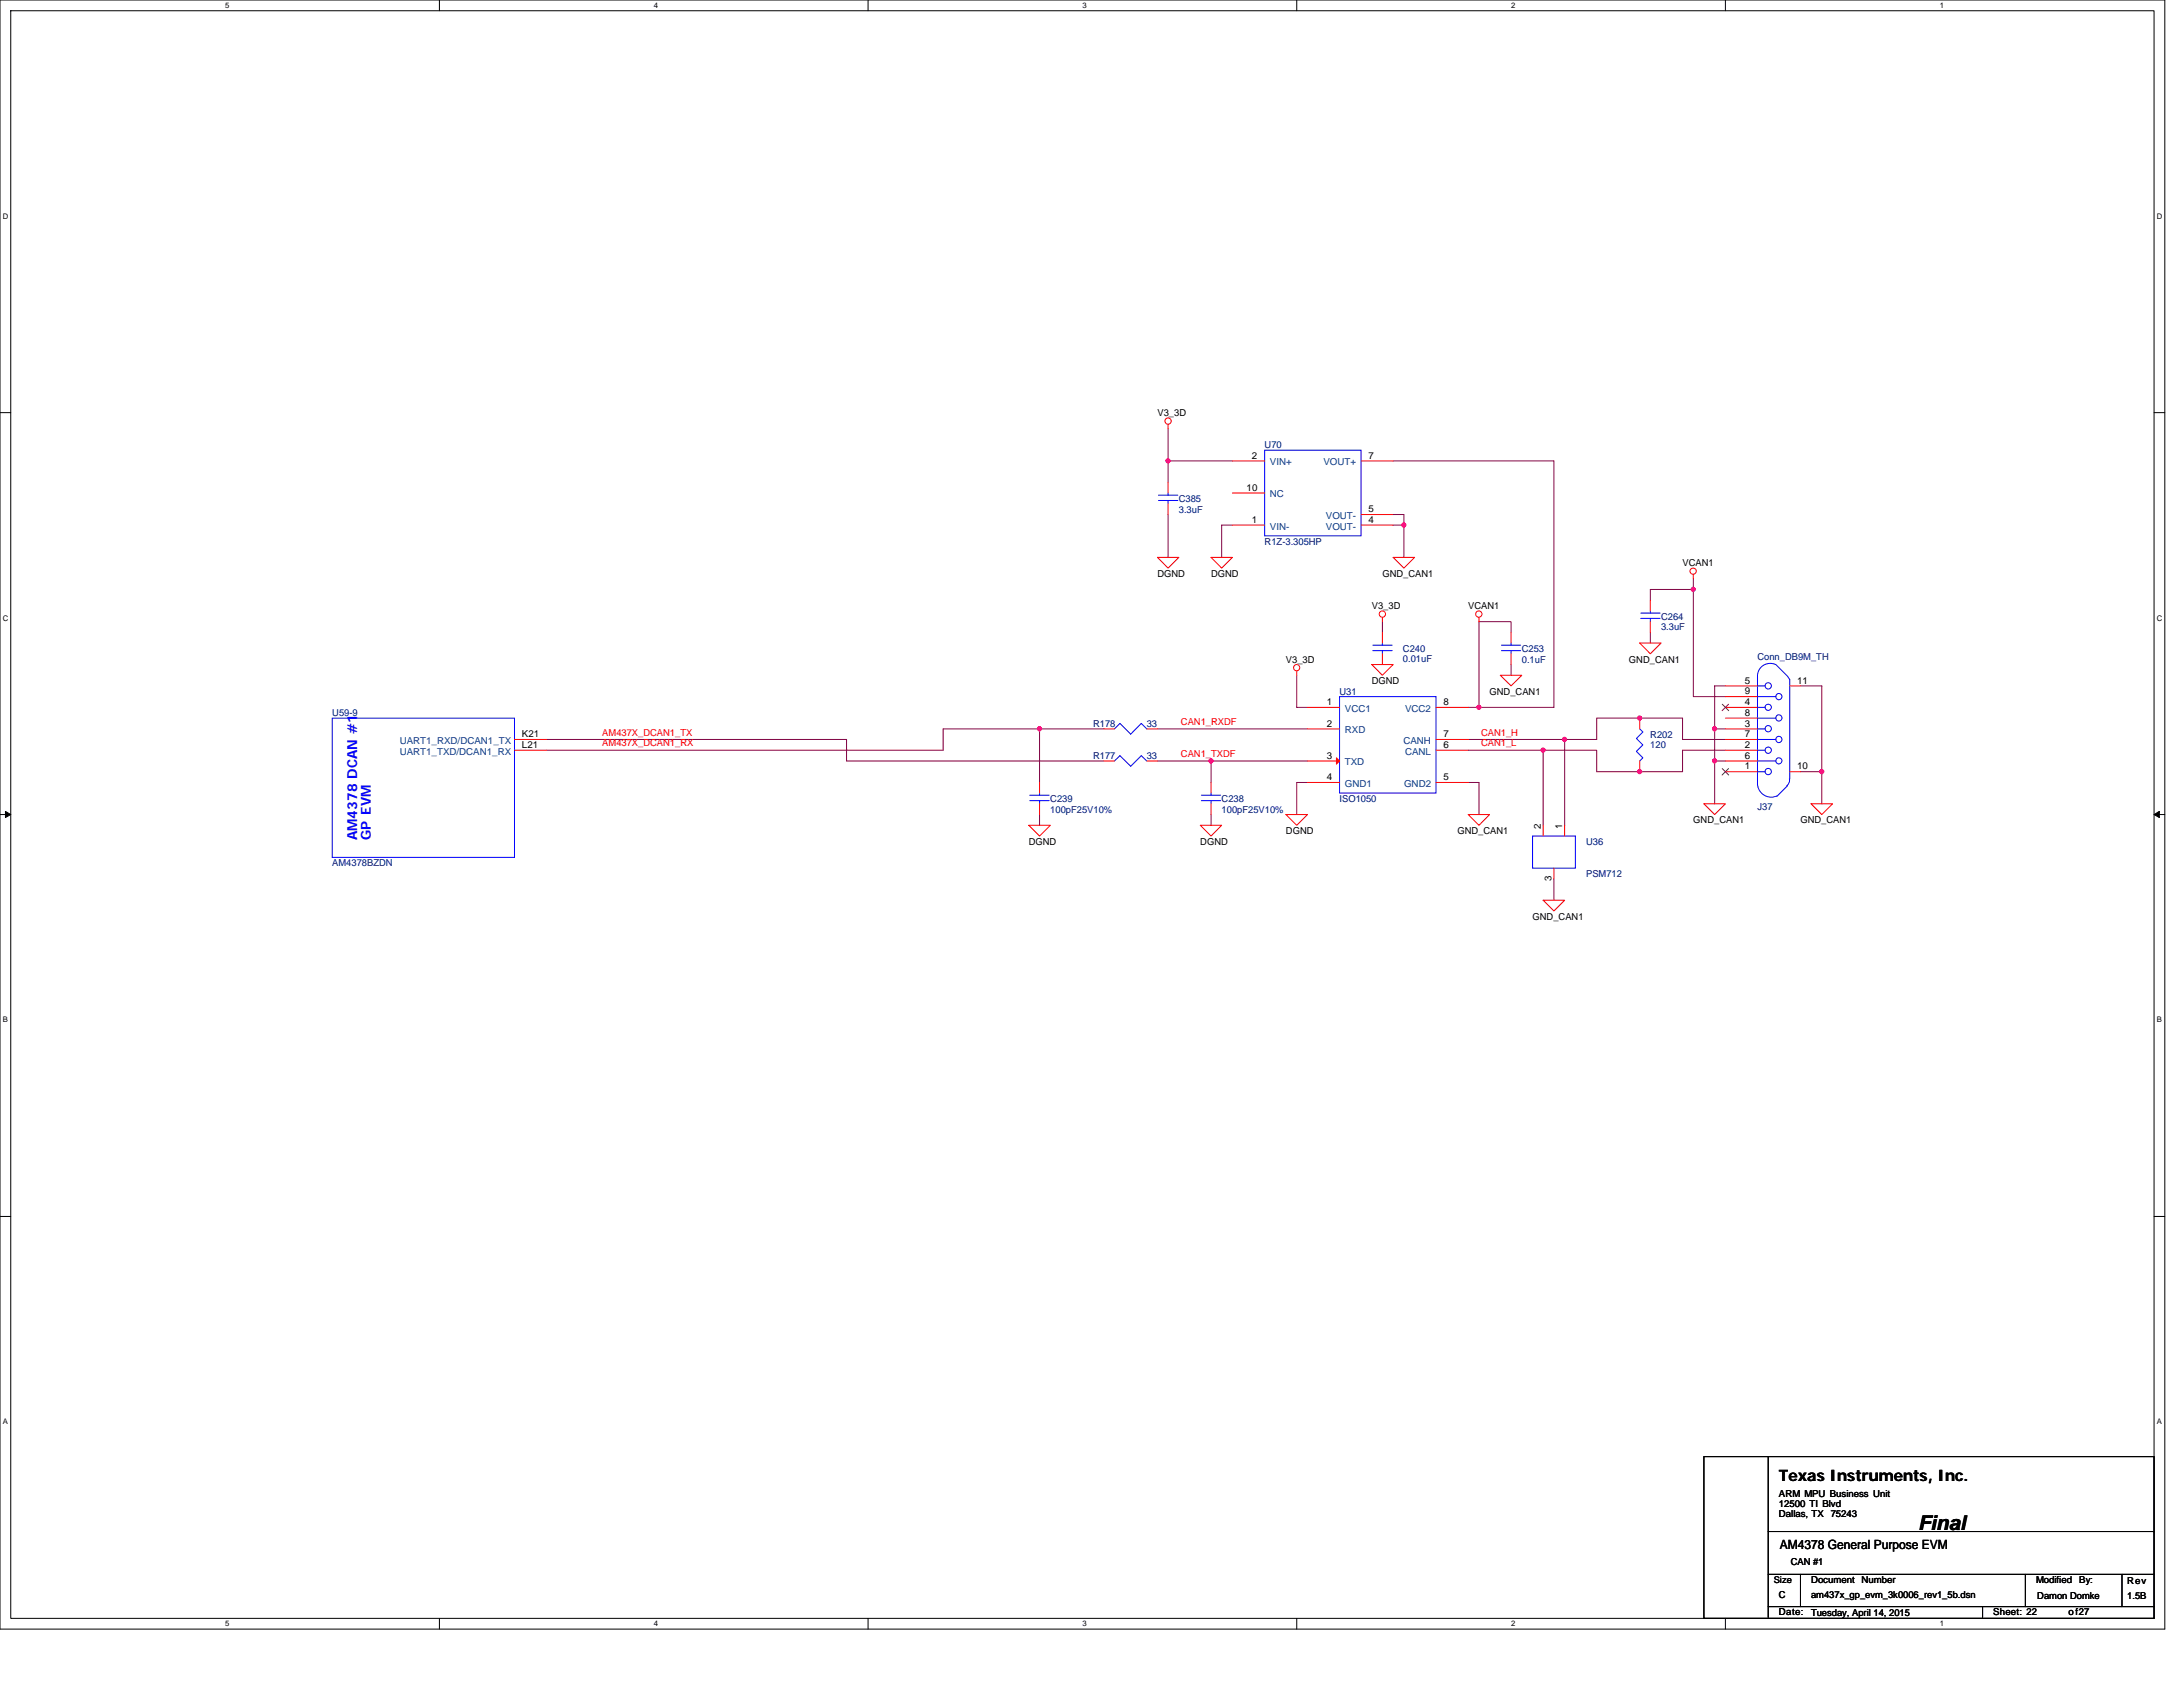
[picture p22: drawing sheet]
<svg xmlns="http://www.w3.org/2000/svg" width="279mm" height="216mm" viewBox="0 0 279 216" stroke-linecap="round" stroke-linejoin="round" font-family="sans-serif">
<defs><g id="words">
<text font-size="2.6" x="245.5" y="195.8">Final</text>
<text font-size="2" x="227.7" y="189.5">Texas Instruments, Inc.</text>
<g font-size="1.8" fill="#00f">
<text x="45.7" y="107.5" transform="rotate(-90 45.7 107.5)">AM4378 DCAN #1</text>
<text x="47.5" y="107.5" transform="rotate(-90 47.5 107.5)">GP EVM</text>
</g>
<text font-size="1.6" x="227.8" y="198.2">AM4378 General Purpose EVM</text>
<g font-size="1.2">
<text x="148.1" y="53.3">V3_3D</text>
<text x="160.2" y="58.7">2</text>
<text x="175.2" y="58.7">7</text>
<text x="159.6" y="62.8">10</text>
<text x="175.2" y="65.6">5</text>
<text x="160.2" y="66.9">1</text>
<text x="175.2" y="66.9">4</text>
<text x="148.1" y="73.8">DGND</text>
<text x="155" y="73.8">DGND</text>
<text x="175.6" y="77.9">V3_3D</text>
<text x="176.9" y="73.8">GND_CAN1</text>
<text x="187.9" y="77.9">VCAN1</text>
<text x="215.3" y="72.5">VCAN1</text>
<text x="164.6" y="84.8">V3_3D</text>
<text x="175.6" y="87.5">DGND</text>
<text x="190.6" y="88.9">GND_CAN1</text>
<text x="208.5" y="84.8">GND_CAN1</text>
<text x="223.3" y="88.9">9</text>
<text x="223.3" y="87.5">5</text>
<text x="230" y="87.5">11</text>
<text x="66.8" y="94.3">K21</text>
<text x="66.8" y="95.7">L21</text>
<text x="169.8" y="90.2">1</text>
<text x="169.8" y="93">2</text>
<text x="184.7" y="90.2">8</text>
<text x="184.7" y="95.7">6</text>
<text x="184.7" y="94.3">7</text>
<text x="223.3" y="91.6">8</text>
<text x="223.3" y="94.3">7</text>
<text x="223.3" y="90.2">4</text>
<text x="223.3" y="93">3</text>
<text x="223.3" y="95.7">2</text>
<text x="169.8" y="99.8">4</text>
<text x="169.8" y="97.1">3</text>
<text x="184.7" y="99.8">5</text>
<text x="223.3" y="97.1">6</text>
<text x="223.3" y="98.5">1</text>
<text x="230" y="98.5">10</text>
<text x="164.6" y="106.7">DGND</text>
<text x="186.5" y="106.7">GND_CAN1</text>
<text x="197.2" y="106" transform="rotate(-90 197.2 106)">2</text>
<text x="200" y="106" transform="rotate(-90 200 106)">1</text>
<text x="216.7" y="105.4">GND_CAN1</text>
<text x="230.4" y="105.4">GND_CAN1</text>
<text x="131.7" y="108.1">DGND</text>
<text x="153.6" y="108.1">DGND</text>
<text x="198.6" y="112.8" transform="rotate(-90 198.6 112.8)">3</text>
<text x="196.2" y="117.7">GND_CAN1</text>
<text x="227.7" y="191.6">ARM MPU Business Unit</text>
<text x="227.7" y="192.9">12500 TI Blvd</text>
<text x="227.7" y="194.2">Dallas, TX</text>
<text x="234.3" y="194.2">75243</text>
<text x="227" y="202.6">Size</text>
<text x="229.2" y="200.3">CAN #1</text>
<text x="231.8" y="202.6">Document</text>
<text x="238.3" y="202.6">Number</text>
<text x="260.6" y="202.6">Modified</text>
<text x="266.1" y="202.6">By:</text>
<text x="272.3" y="202.8">Rev</text>
<text x="227.7" y="206.7">Date:</text>
<text x="227.7" y="204.5">C</text>
<text x="231.8" y="206.9">Tuesday, April 14, 2015</text>
<text x="231.8" y="204.5">am437x_gp_evm_3k0006_rev1_5b.dsn</text>
<text x="255.1" y="206.7">Sheet: 22</text>
<text x="260.8" y="204.7">Damon Domke</text>
<text x="264.7" y="206.7">of27</text>
<text x="272.3" y="204.7">1.5B</text>
</g>
<g font-size="1.2" fill="#000080">
<text x="161.9" y="57.4">U70</text>
<text x="150.9" y="64.2">C385</text>
<text x="150.9" y="65.6">3.3uF</text>
<text x="161.9" y="69.7">R1Z-3.305HP</text>
<text x="179.6" y="83.4">C240</text>
<text x="194.8" y="83.4">C253</text>
<text x="212.6" y="79.3">C264</text>
<text x="212.6" y="80.7">3.3uF</text>
<text x="171.4" y="88.9">U31</text>
<text x="179.6" y="84.7">0.01uF</text>
<text x="194.8" y="84.8">0.1uF</text>
<text x="224.9" y="84.5">Conn_DB9M_TH</text>
<text x="42.5" y="91.7">U59-9</text>
<text x="139.9" y="93">R178</text>
<text x="146.8" y="93">33</text>
<text x="211.2" y="94.4">R202</text>
<text x="211.2" y="95.8">120</text>
<text x="139.9" y="97.1">R177</text>
<text x="146.8" y="97.1">33</text>
<text x="134.4" y="102.6">C239</text>
<text x="134.4" y="104">100pF25V10%</text>
<text x="156.4" y="102.6">C238</text>
<text x="156.4" y="104">100pF25V10%</text>
<text x="171.4" y="102.6">ISO1050</text>
<text x="224.9" y="103.7">J37</text>
<text x="42.5" y="110.8">AM4378BZDN</text>
<text x="203" y="108.1">U36</text>
<text x="203" y="112.2">PSM712</text>
</g>
<g font-size="1.2" fill="#004080">
<text x="162.5" y="59.6">VIN+</text>
<text x="169.4" y="59.6">VOUT+</text>
<text x="162.5" y="63.7">NC</text>
<text x="162.5" y="67.8">VIN-</text>
<text x="169.7" y="67.8">VOUT-</text>
<text x="169.7" y="66.4">VOUT-</text>
<text x="51.2" y="95.2">UART1_RXD/DCAN1_TX</text>
<text x="172.1" y="91.1">VCC1</text>
<text x="172.1" y="93.9">RXD</text>
<text x="179.6" y="95.2">CANH</text>
<text x="179.8" y="91.1">VCC2</text>
<text x="51.2" y="96.6">UART1_TXD/DCAN1_RX</text>
<text x="172.1" y="100.7">GND1</text>
<text x="172.1" y="98">TXD</text>
<text x="179.7" y="100.7">GND2</text>
<text x="179.8" y="96.6">CANL</text>
</g>
<g font-size="1.2" fill="#f00">
<text x="77.1" y="94.1">AM437X_DCAN1_TX</text>
<text x="77.1" y="95.5">AM437X_DCAN1_RX</text>
<text x="151.2" y="92.8">CAN1_RXDF</text>
<text x="189.6" y="94.1">CAN1_H</text>
<text x="189.6" y="95.5">CAN1_L</text>
<text x="151.2" y="96.9">CAN1_TXDF</text>
</g>
<g font-size="1">
<text x="28.8" y="1">5</text>
<text x="83.7" y="1">4</text>
<text x="138.5" y="1">3</text>
<text x="193.4" y="1">2</text>
<text x="248.3" y="1">1</text>
<text x=".4" y="28">D</text>
<text x="276.1" y="28">D</text>
<text x=".4" y="79.4">C</text>
<text x="276.1" y="79.4">C</text>
<text x=".4" y="130.9">B</text>
<text x="276.1" y="130.9">B</text>
<text x=".4" y="182.3">A</text>
<text x="276.1" y="182.3">A</text>
<text x="28.8" y="208.2">5</text>
<text x="83.7" y="208.2">4</text>
<text x="138.5" y="208.2">3</text>
<text x="193.4" y="208.2">2</text>
<text x="248.3" y="208.2">1</text>
</g>
</g></defs>
<path d="M0 0h277.1v208.5h-277.1zM1.4 1.4h274.3v205.7h-274.3z" fill="none" stroke="#000" stroke-width=".13"/>
<g fill="#fff">
<path d="M28.8 .1h.6v1.1h-.6z"/>
<path d="M28.8 207.3h.6v1.1h-.6z"/>
</g>
<path d="M56.2 0v1.4M56.2 207.1v1.4" fill="none" stroke="#000" stroke-width=".13"/>
<g fill="#fff">
<path d="M83.7 .1h.5v1.1h-.5z"/>
<path d="M83.7 207.3h.5v1.1h-.5z"/>
</g>
<path d="M111.1 0v1.4M111.1 207.1v1.4" fill="none" stroke="#000" stroke-width=".13"/>
<g fill="#fff">
<path d="M138.5 .1h.6v1.1h-.6z"/>
<path d="M138.5 207.3h.6v1.1h-.6z"/>
</g>
<path d="M166 0v1.4M166 207.1v1.4" fill="none" stroke="#000" stroke-width=".13"/>
<g fill="#fff">
<path d="M193.4 .1h.6v1.1h-.6z"/>
<path d="M193.4 207.3h.6v1.1h-.6z"/>
</g>
<path d="M220.8 0v1.4M220.8 207.1v1.4" fill="none" stroke="#000" stroke-width=".13"/>
<g fill="#fff">
<path d="M248.3 .1h.5v1.1h-.5z"/>
<path d="M248.3 207.3h.5v1.1h-.5z"/>
<path d="M.4 27.1h.7v1.1h-.7z"/>
<path d="M276.1 27.1h.7v1.1h-.7z"/>
<path d="M.4 78.5h.7v1.1h-.7z"/>
<path d="M276.1 78.5h.7v1.1h-.7z"/>
</g>
<path d="M0 52.8h1.4M275.7 52.8h1.4" fill="none" stroke="#000" stroke-width=".13"/>
<g fill="#fff">
<path d="M.4 130h.6v1.1h-.6z"/>
<path d="M276.1 130h.6v1.1h-.6z"/>
</g>
<path d="M0 104.2h1.4M275.7 104.2h1.4" fill="none" stroke="#000" stroke-width=".13"/>
<path d="M.7 103.8l.7 .4-.7 .4zM275.7 104.2l.7-.4v.8z" fill="#000" stroke="#000" stroke-width=".13"/>
<g fill="#fff">
<path d="M.4 181.4h.6v1.1h-.6z"/>
<path d="M276.1 181.4h.6v1.1h-.6z"/>
</g>
<path d="M0 155.7h1.4M275.7 155.7h1.4M218.1 186.4h57.6v20.7h-57.6zM226.3 186.4v20.6M226.3 196h49.4M226.3 201.5h49.4M226.3 205.6h49.4M230.4 201.5v4.1M253.7 205.6v1.4M259.2 201.5v4.1M271.6 201.5v4.1" fill="none" stroke="#000" stroke-width=".13"/>
<g fill="none" stroke="#800040" stroke-width=".13">
<path d="M149.5 59h8.2M149.5 59v2.7M149.5 54.9v4.1M178.3 59h20.6v31.5h-9.6M149.5 65.8v5.5M157.7 67.2h-1.3v4.1M176.9 79.6v1.3M178.3 67.2h1.4v4.1M178.3 65.8h1.4v1.4M216.7 75.4h-5.5v1.4M216.7 74.1v1.3M216.7 75.4v13.8h4.1"/>
<path d="M70 94.6h38.4v2.8h32.9M133.1 93.3h-12.4v2.7h-50.7M133.1 93.3h8.2M133.1 93.3v6.8M148.1 97.4h6.9v2.7M148.1 93.3h19.2M155 97.4h12.3M166 86.4v4.1h1.3M187.9 94.6h12.4M187.9 96h9.6M187.9 90.5h1.4M193.4 80.9v-1.3h-4.1v10.9"/>
<path d="M193.4 85v1.4M197.5 96v9.6M197.5 96h6.9v2.8h10.9v-2.8h5.5M200.3 94.6h4.1v-2.7h10.9v2.7h5.5M200.3 94.6v11M211.2 80.9v1.4M219.5 97.4v5.5M219.5 93.3v4.1M219.5 97.4h1.3M220.8 87.8h-1.3v5.5h1.3M230.4 98.8h2.8M230.4 87.8h2.8v11"/>
<path d="M233.2 98.8v4.1M133.1 104.2v1.4M155 104.2v1.4M167.3 100.1h-1.3v4.1M187.9 100.1h1.4v4.1M198.9 112.5v2.7"/>
</g>
<g fill="#f0f" stroke="#f0f" stroke-width=".13">
<circle cx="233.2" cy="98.8" r=".27"/>
<circle cx="219.4" cy="97.4" r=".27"/>
<circle cx="219.4" cy="93.3" r=".27"/>
<circle cx="216.7" cy="75.4" r=".27"/>
<circle cx="155" cy="97.4" r=".27"/>
<circle cx="200.2" cy="94.6" r=".27"/>
<circle cx="197.5" cy="96" r=".27"/>
<circle cx="149.5" cy="59" r=".27"/>
<circle cx="189.3" cy="90.5" r=".27"/>
<circle cx="179.7" cy="67.2" r=".27"/>
<circle cx="133" cy="93.3" r=".27"/>
<circle cx="209.9" cy="98.8" r=".27"/>
<circle cx="209.9" cy="91.9" r=".27"/>
</g>
<g fill="none" stroke="#f00" stroke-width=".13">
<path d="M149.5 54.3v.6M157.7 59h4.2M174.2 59h4.1M148.1 71.3h2.8l-1.4 1.4zM149.5 61.7v1.4M149.5 64.5v1.3M155 71.3h2.7l-1.3 1.4zM157.7 67.2h4.2M157.7 63.1h4.2M174.2 67.2h4.1M174.2 65.8h4.1M176.9 79v.6"/>
<path d="M178.3 71.3h2.8l-1.4 1.4zM189.3 79v.6M211.2 76.8v1.4M211.2 79.6v1.3M216.7 73.5v.6M65.8 94.6h4.2M65.8 96h4.2M141.3 97.4h1.3M141.3 93.3h1.3M146.8 97.4h1.3M146.8 93.3h1.3M166 85.9v.5"/>
<path d="M167.3 90.5h4.1M167.3 97.4h4.1M167.3 93.3h4.1M175.6 85h2.7l-1.4 1.4zM176.9 80.9v1.4M176.9 83.7v1.3M183.8 90.5h4.1M183.8 94.6h4.1M183.8 96h4.1M192 86.4h2.8l-1.4 1.4zM193.4 80.9v1.4M193.4 83.7v1.3"/>
<path d="M209.9 82.3h2.7l-1.4 1.4zM209.9 91.9v1.4M209.9 97.4v1.4M220.8 89.2h4.1M220.8 91.9h4.1M220.8 94.6h4.1M220.8 97.4h4.1M220.8 87.8h4.1M220.8 90.5h4.1M220.8 93.3h4.1M220.8 96h4.1M220.8 98.8h4.1"/>
<path d="M229.1 98.8h1.3M229.1 87.8h1.3M131.7 105.6h2.7l-1.3 1.4zM133.1 100.1v1.4M133.1 102.9v1.3M153.6 105.6h2.8l-1.4 1.4zM155 100.1v1.4M155 102.9v1.3M164.6 104.2h2.7l-1.3 1.4zM167.3 100.1h4.1M183.8 100.1h4.1M187.9 104.2h2.7l-1.3 1.4z"/>
<path d="M197.5 115.2h2.8l-1.4 1.4zM197.5 105.6v1.4M198.9 111.1v1.4M200.3 105.6v1.4M218.1 102.9h2.7l-1.3 1.3zM231.8 102.9h2.7l-1.3 1.3z"/>
<circle cx="149.5" cy="53.9" r=".4"/>
<circle cx="176.9" cy="78.6" r=".4"/>
<circle cx="189.3" cy="78.6" r=".4"/>
<circle cx="216.7" cy="73.1" r=".4"/>
<circle cx="165.9" cy="85.4" r=".4"/>
</g>
<g fill="none" stroke="#00f" stroke-width=".13">
<path d="M161.9 57.6h12.3v11h-12.3zM148.3 64.1h2.4M148.3 63.4h2.4M149.5 63.1v.3M149.5 64.1v.4M210 79.1h2.5M210 78.5h2.5M211.2 78.2v.3M211.2 79.1v.5M42.5 91.9h23.3v17.8h-23.3zM142.6 97.4l.7-.7 1.4 1.4 1.4-1.4 .7 .7M142.6 93.3l.7-.7 1.4 1.4 1.4-1.4 .7 .7"/>
<path d="M171.4 89.2h12.4v12.3h-12.4zM175.7 83.3h2.5M175.7 82.6h2.5M176.9 82.3v.3M176.9 83.3v.4M192.2 83.3h2.4M192.2 82.6h2.4M193.4 82.3v.3M193.4 83.3v.4M209.9 93.3l.4 .4-.9 .8 .9 .8-.9 .9 .9 .8-.4 .4M224.9 86.6v13.8M224.9 86.5a1.64 1.64 0 0 1 2.4-1.5l1.5 1.6 .3 .4v12.7"/>
<path d="M224.9 98.8h1M224.9 97.4h2.4M224.9 96h1M224.9 94.6h2.4M224.9 93.3h1M224.9 90.5h1M224.9 91.9h2.4M224.9 89.2h2.4M224.9 87.8h1M229 99.7v.1a.87 .87 0 0 1-.3 .8M131.8 102.5h2.5M131.8 101.8h2.5"/>
<path d="M133.1 101.5v.3M133.1 102.5v.4M153.8 102.5h2.4M153.8 101.8h2.4M155 101.5v.3M155 102.5v.4M196.2 107h5.4v4.1h-5.4zM224.9 100.2a1.76 1.76 0 0 0 2.5 1.7M228.8 100.5l-1.4 1.4"/>
<circle cx="226.3" cy="93.3" r=".4"/>
<circle cx="226.3" cy="96" r=".4"/>
<circle cx="226.3" cy="87.8" r=".4"/>
<circle cx="226.3" cy="98.7" r=".4"/>
<circle cx="226.3" cy="90.5" r=".4"/>
<circle cx="227.7" cy="89.2" r=".4"/>
<circle cx="227.7" cy="94.6" r=".4"/>
<circle cx="227.7" cy="91.9" r=".4"/>
<circle cx="227.7" cy="97.4" r=".39"/>
</g>
<path d="M220.4 90.1l.9 .9M220.4 98.4l.9 .8M221.2 90.1l-.8 .9M221.2 98.4l-.8 .8" fill="none" stroke="#804000" stroke-width=".13"/>
<path d="M171 97l.4 .4-.4 .4z" fill="#f00" stroke="#f00" stroke-width=".13"/>
<use href="#words"/>
</svg>
